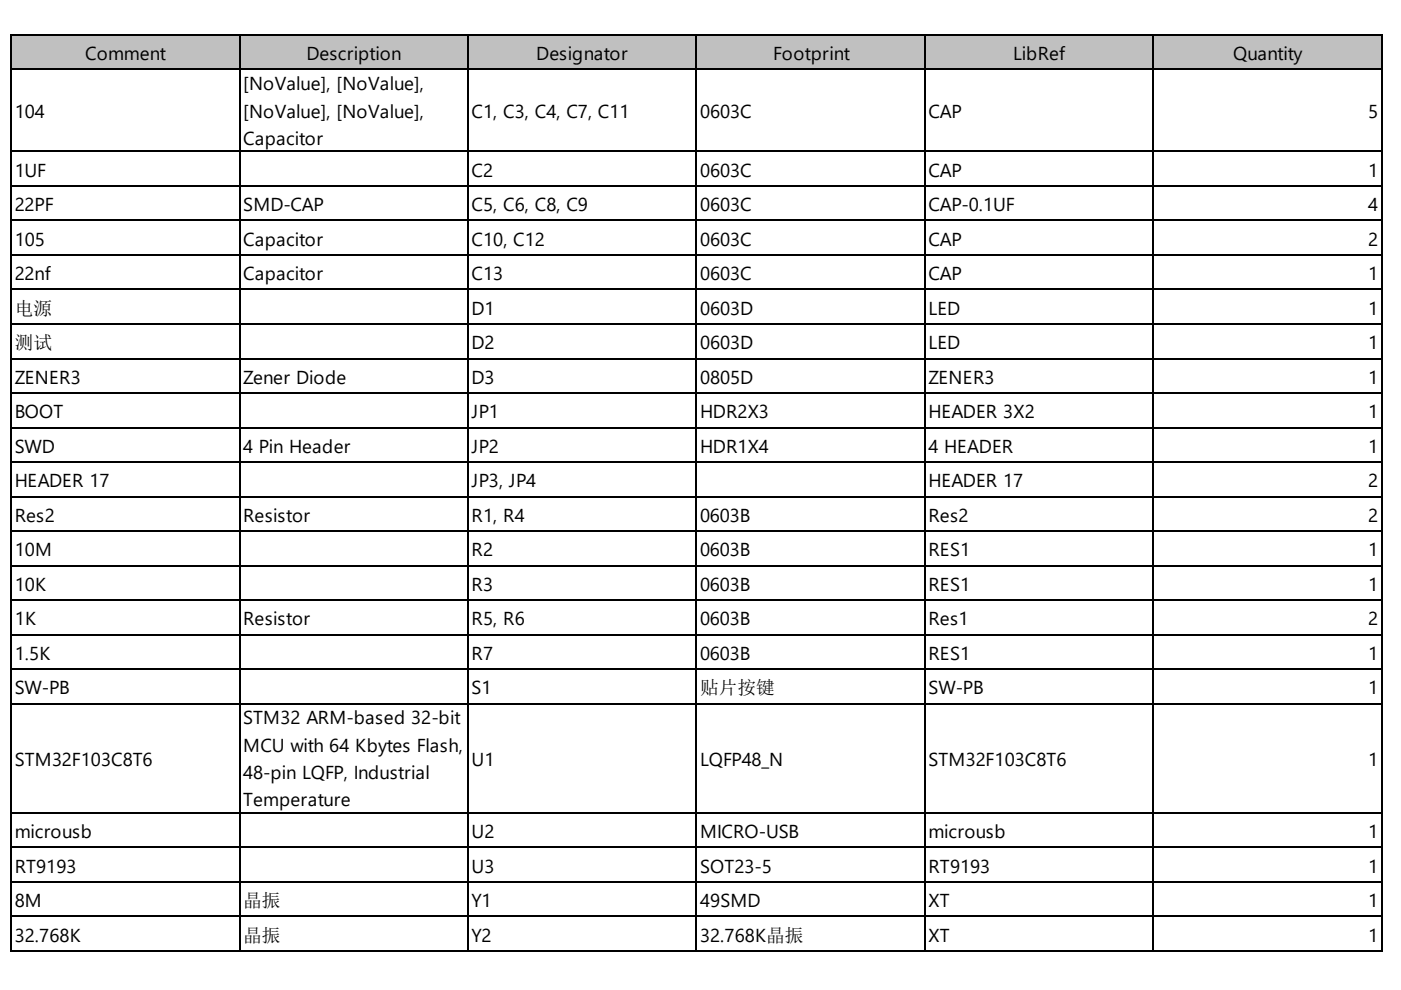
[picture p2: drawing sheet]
<svg xmlns="http://www.w3.org/2000/svg" width="297mm" height="210mm" viewBox="0 0 297 210" stroke-linecap="round" stroke-linejoin="round" font-family="sans-serif">
<defs><g id="words">
<g font-size="4">
<text x="18" y="12.8">Comment</text>
<text x="64.9" y="12.8">Description</text>
<text x="113.7" y="12.8">Designator</text>
<text x="164" y="12.8">Footprint</text>
<text x="214.8" y="12.8">LibRef</text>
<text x="261.4" y="12.8">Quantity</text>
<text x="51.5" y="19.2">[NoValue], [NoValue],</text>
<text x="3.1" y="24.9">104</text>
<text x="51.5" y="24.9">[NoValue], [NoValue],</text>
<text x="100" y="24.9">C1, C3, C4, C7, C11</text>
<text x="148.4" y="24.9">0603C</text>
<text x="196.9" y="24.9">CAP</text>
<text x="290.1" y="24.9">5</text>
<text x="51.5" y="30.7">Capacitor</text>
<text x="3.1" y="37.4">1UF</text>
<text x="100" y="37.4">C2</text>
<text x="148.4" y="37.4">0603C</text>
<text x="196.9" y="37.4">CAP</text>
<text x="290.1" y="37.4">1</text>
<text x="3.1" y="44.8">22PF</text>
<text x="51.5" y="44.8">SMD-CAP</text>
<text x="100" y="44.8">C5, C6, C8, C9</text>
<text x="148.4" y="44.8">0603C</text>
<text x="196.9" y="44.8">CAP-0.1UF</text>
<text x="290.1" y="44.8">4</text>
<text x="3.1" y="52.1">105</text>
<text x="51.5" y="52.1">Capacitor</text>
<text x="100" y="52.1">C10, C12</text>
<text x="148.4" y="52.1">0603C</text>
<text x="196.9" y="52.1">CAP</text>
<text x="290.1" y="52.1">2</text>
<text x="3.1" y="59.4">22nf</text>
<text x="51.5" y="59.4">Capacitor</text>
<text x="100" y="59.4">C13</text>
<text x="148.4" y="59.4">0603C</text>
<text x="196.9" y="59.4">CAP</text>
<text x="290.1" y="59.4">1</text>
<text x="3.1" y="66.7">电源</text>
<text x="100" y="66.7">D1</text>
<text x="148.4" y="66.7">0603D</text>
<text x="196.9" y="66.7">LED</text>
<text x="290.1" y="66.7">1</text>
<text x="3.1" y="74">测试</text>
<text x="100" y="74">D2</text>
<text x="148.4" y="74">0603D</text>
<text x="196.9" y="74">LED</text>
<text x="290.1" y="74">1</text>
<text x="3.1" y="81.3">ZENER3</text>
<text x="51.5" y="81.3">Zener Diode</text>
<text x="100" y="81.3">D3</text>
<text x="148.4" y="81.3">0805D</text>
<text x="196.9" y="81.3">ZENER3</text>
<text x="290.1" y="81.3">1</text>
<text x="3.1" y="88.7">BOOT</text>
<text x="100" y="88.7">JP1</text>
<text x="148.4" y="88.7">HDR2X3</text>
<text x="196.9" y="88.7">HEADER 3X2</text>
<text x="290.1" y="88.7">1</text>
<text x="3.1" y="96">SWD</text>
<text x="51.5" y="96">4 Pin Header</text>
<text x="100" y="96">JP2</text>
<text x="148.4" y="96">HDR1X4</text>
<text x="196.9" y="96">4 HEADER</text>
<text x="290.1" y="96">1</text>
<text x="3.1" y="103.3">HEADER 17</text>
<text x="100" y="103.3">JP3, JP4</text>
<text x="196.9" y="103.3">HEADER 17</text>
<text x="290.1" y="103.3">2</text>
<text x="3.1" y="110.6">Res2</text>
<text x="51.5" y="110.6">Resistor</text>
<text x="100" y="110.6">R1, R4</text>
<text x="148.4" y="110.6">0603B</text>
<text x="196.9" y="110.6">Res2</text>
<text x="290.1" y="110.6">2</text>
<text x="3.1" y="117.9">10M</text>
<text x="100" y="117.9">R2</text>
<text x="148.4" y="117.9">0603B</text>
<text x="196.9" y="117.9">RES1</text>
<text x="290.1" y="117.9">1</text>
<text x="3.1" y="125.2">10K</text>
<text x="100" y="125.2">R3</text>
<text x="148.4" y="125.2">0603B</text>
<text x="196.9" y="125.2">RES1</text>
<text x="290.1" y="125.2">1</text>
<text x="3.1" y="132.6">1K</text>
<text x="51.5" y="132.6">Resistor</text>
<text x="100" y="132.6">R5, R6</text>
<text x="148.4" y="132.6">0603B</text>
<text x="196.9" y="132.6">Res1</text>
<text x="290.1" y="132.6">2</text>
<text x="3.1" y="139.9">1.5K</text>
<text x="100" y="139.9">R7</text>
<text x="148.4" y="139.9">0603B</text>
<text x="196.9" y="139.9">RES1</text>
<text x="290.1" y="139.9">1</text>
<text x="3.1" y="147.2">SW-PB</text>
<text x="100" y="147.2">S1</text>
<text x="148.4" y="147.2">贴片按键</text>
<text x="196.9" y="147.2">SW-PB</text>
<text x="290.1" y="147.2">1</text>
<text x="51.5" y="153.6">STM32 ARM-based 32-bit</text>
<text x="51.5" y="159.4">MCU with 64 Kbytes Flash,</text>
<text x="3.1" y="162.4">STM32F103C8T6</text>
<text x="51.5" y="165.2">48-pin LQFP, Industrial</text>
<text x="100" y="162.4">U1</text>
<text x="148.4" y="162.4">LQFP48_N</text>
<text x="196.9" y="162.4">STM32F103C8T6</text>
<text x="290.1" y="162.4">1</text>
<text x="51.5" y="171">Temperature</text>
<text x="3.1" y="177.7">microusb</text>
<text x="100" y="177.7">U2</text>
<text x="148.4" y="177.7">MICRO-USB</text>
<text x="196.9" y="177.7">microusb</text>
<text x="290.1" y="177.7">1</text>
<text x="3.1" y="185">RT9193</text>
<text x="100" y="185">U3</text>
<text x="148.4" y="185">SOT23-5</text>
<text x="196.9" y="185">RT9193</text>
<text x="290.1" y="185">1</text>
<text x="3.1" y="192.3">8M</text>
<text x="51.5" y="192.3">晶振</text>
<text x="100" y="192.3">Y1</text>
<text x="148.4" y="192.3">49SMD</text>
<text x="196.9" y="192.3">XT</text>
<text x="290.1" y="192.3">1</text>
<text x="3.1" y="199.6">32.768K</text>
<text x="51.5" y="199.6">晶振</text>
<text x="100" y="199.6">Y2</text>
<text x="148.4" y="199.6">32.768K晶振</text>
<text x="196.9" y="199.6">XT</text>
<text x="290.1" y="199.6">1</text>
</g>
</g></defs>
<g fill="#c0c0c0">
<path d="M2.5 7.5h48.4v7.4h-48.4z" fill-rule="evenodd"/>
<path d="M50.6 7.5h48.8v7.4h-48.8z" fill-rule="evenodd"/>
<path d="M99.1 7.5h48.7v7.4h-48.7z" fill-rule="evenodd"/>
<path d="M147.5 7.5h48.7v7.4h-48.7z" fill-rule="evenodd"/>
<path d="M195.9 7.5h48.8v7.4h-48.8z" fill-rule="evenodd"/>
<path d="M244.4 7.5h48.7v7.4h-48.7z" fill-rule="evenodd"/>
</g>
<g fill="none" stroke="#000" stroke-width=".3">
<path d="M2.2 7.4h290.9M2.2 14.7h290.9M2.3 7.3v194.5M50.8 7.3v194.5M99.2 7.3v194.5M147.7 7.3v194.5M196.1 7.3v194.5M244.5 7.3v194.5M293 7.3v194.5M2.2 32.1h290.9M2.2 39.4h290.9M2.2 46.7h290.9"/>
<path d="M2.2 54.1h290.9M2.2 61.4h290.9M2.2 68.7h290.9M2.2 76h290.9M2.2 83.3h290.9M2.2 90.6h290.9M2.2 98h290.9M2.2 105.3h290.9M2.2 112.6h290.9M2.2 119.9h290.9M2.2 127.2h290.9M2.2 134.5h290.9"/>
<path d="M2.2 141.9h290.9M2.2 149.2h290.9M2.2 172.4h290.9M2.2 179.7h290.9M2.2 187h290.9M2.2 194.3h290.9M2.2 201.6h290.9"/>
</g>
<use href="#words"/>
</svg>
